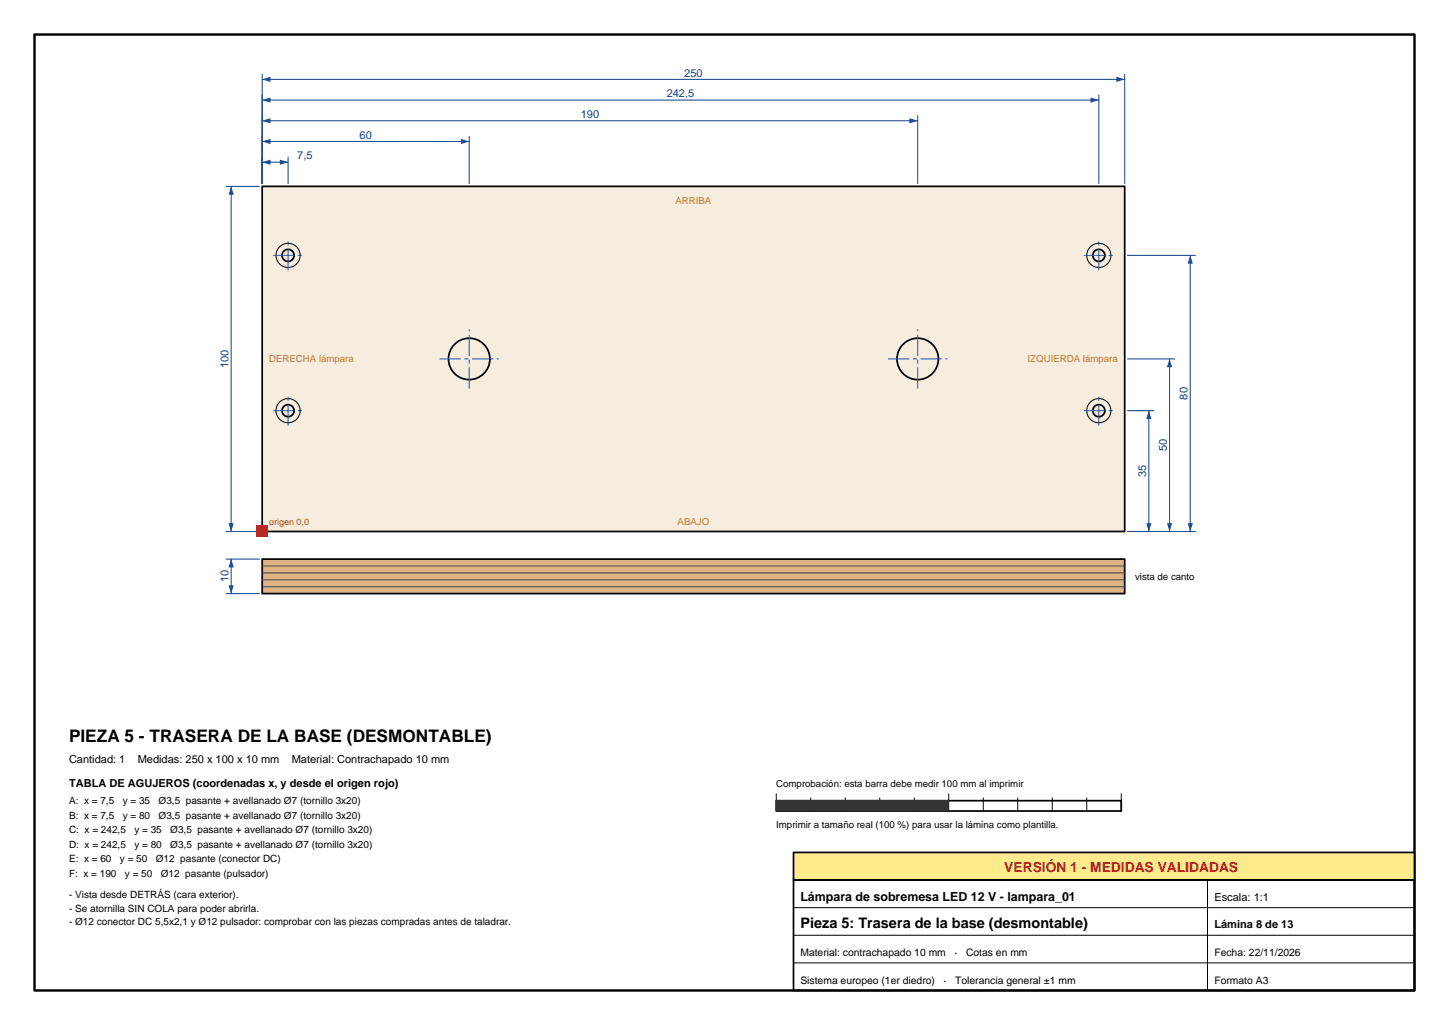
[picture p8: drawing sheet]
<svg xmlns="http://www.w3.org/2000/svg" width="420mm" height="297mm" viewBox="0 0 420 297" stroke-linecap="round" stroke-linejoin="round" font-family="sans-serif">
<defs><g id="words">
<text font-size="5" x="20" y="215">PIEZA 5 - TRASERA DE LA BASE (DESMONTABLE)</text>
<text font-size="4.2" x="232" y="269">Pieza 5: Trasera de la base (desmontable)</text>
<text font-size="4" fill="#cc1a1a" x="291.1" y="252.6">VERSIÓN 1 - MEDIDAS VALIDADAS</text>
<text font-size="3.6" x="232" y="261">Lámpara de sobremesa LED 12 V - lampara_01</text>
<g font-size="3.2" fill="#0d408c">
<text x="198.3" y="22.2">250</text>
<text x="193.2" y="28.2">242,5</text>
<text x="168.3" y="34.2">190</text>
<text x="104.2" y="40.2">60</text>
<text x="86.2" y="46.2">7,5</text>
<text x="66.2" y="106.7" transform="rotate(-90 66.2 106.7)">100</text>
<text x="344.2" y="115.8" transform="rotate(-90 344.2 115.8)">80</text>
<text x="338.2" y="130.8" transform="rotate(-90 338.2 130.8)">50</text>
<text x="332.2" y="138.3" transform="rotate(-90 332.2 138.3)">35</text>
<text x="66.2" y="168.8" transform="rotate(-90 66.2 168.8)">10</text>
</g>
<g font-size="3.2">
<text x="20" y="221">Cantidad: 1</text>
<text x="39.9" y="221">Medidas: 250 x 100 x 10 mm</text>
<text x="84.6" y="221">Material: Contrachapado 10 mm</text>
<text x="20" y="228">TABLA DE AGUJEROS (coordenadas x, y desde el origen rojo)</text>
<text x="352" y="261">Escala: 1:1</text>
<text x="352" y="269">Lámina 8 de 13</text>
</g>
<g font-size="3">
<text x="232" y="277">Material: contrachapado 10 mm</text>
<text x="276.7" y="277">·</text>
<text x="280" y="277">Cotas en mm</text>
<text x="352" y="277">Fecha: 22/11/2026</text>
<text x="232" y="285">Sistema europeo (1er diedro)</text>
<text x="273.5" y="285">·</text>
<text x="276.9" y="285">Tolerancia general ±1 mm</text>
<text x="352" y="285">Formato A3</text>
</g>
<g font-size="2.9">
<text x="20" y="233">A: x = 7,5</text>
<text x="35.6" y="233">y = 35</text>
<text x="46" y="233">Ø3,5 pasante + avellanado Ø7 (tornillo 3x20)</text>
<text x="20" y="237.2">B: x = 7,5</text>
<text x="35.6" y="237.2">y = 80</text>
<text x="46" y="237.2">Ø3,5 pasante + avellanado Ø7 (tornillo 3x20)</text>
<text x="20" y="241.4">C: x = 242,5</text>
<text x="20" y="245.6">D: x = 242,5</text>
<text x="38.9" y="241.4">y = 35</text>
<text x="38.9" y="245.6">y = 80</text>
<text x="49.3" y="241.4">Ø3,5 pasante + avellanado Ø7 (tornillo 3x20)</text>
<text x="49.3" y="245.6">Ø3,5 pasante + avellanado Ø7 (tornillo 3x20)</text>
<text x="20" y="249.8">E: x = 60</text>
<text x="34.8" y="249.8">y = 50</text>
<text x="45.2" y="249.8">Ø12 pasante (conector DC)</text>
<text x="20" y="254">F: x = 190</text>
<text x="36.2" y="254">y = 50</text>
<text x="46.6" y="254">Ø12 pasante (pulsador)</text>
<text x="20" y="260.2">- Vista desde DETRÁS (cara exterior).</text>
<text x="20" y="264.1">- Se atornilla SIN COLA para poder abrirla.</text>
<text x="20" y="268">- Ø12 conector DC 5,5x2,1 y Ø12 pulsador: comprobar con las piezas compradas antes de taladrar.</text>
</g>
<g font-size="2.8" fill="#d97300">
<text x="195.8" y="59">ARRIBA</text>
<text x="78" y="105">DERECHA lámpara</text>
<text x="297.9" y="105">IZQUIERDA lámpara</text>
<text x="196.4" y="152">ABAJO</text>
</g>
<g font-size="2.8">
<text x="329" y="168">vista de canto</text>
<text x="225" y="228">Comprobación: esta barra debe medir 100 mm al imprimir</text>
<text x="225" y="240">Imprimir a tamaño real (100 %) para usar la lámina como plantilla.</text>
</g>
<text font-size="2.6" fill="#cc1a1a" x="78" y="152">origen 0,0</text>
</g></defs>
<path d="M76 54h250v100h-250z" fill-rule="evenodd" fill="#f7edde"/>
<g fill="none" stroke="#000" stroke-width=".5">
<path d="M76 54h250v100h-250z"/>
<circle cx="83.5" cy="74" r="1.75"/>
<circle cx="318.5" cy="74" r="1.75"/>
<circle cx="83.5" cy="119" r="1.75"/>
<circle cx="136" cy="104" r="6"/>
<circle cx="266" cy="104" r="6"/>
<circle cx="318.5" cy="119" r="1.75"/>
</g>
<g fill="none" stroke="#000" stroke-width=".29">
<circle cx="83.5" cy="74" r="3.5"/>
<circle cx="318.5" cy="74" r="3.5"/>
<circle cx="83.5" cy="119" r="3.5"/>
<circle cx="318.5" cy="119" r="3.5"/>
</g>
<path d="M79.3 74h8.5M83.5 78.2v-8.5M314.3 74h8.5M318.5 78.2v-8.5M79.3 119h8.5M127.5 104h17M136 112.5v-17M257.5 104h17M266 112.5v-17M314.3 119h8.5M83.5 123.2v-8.5M318.5 123.2v-8.5" fill="none" stroke="#1a59b3" stroke-width=".29" stroke-dasharray="6 1.2 1 1.2"/>
<path d="M76 45.5v7.7M76 47h7.5M83.5 45.5v7.7" fill="none" stroke="#0d408c" stroke-width=".29"/>
<g fill="#0d408c">
<path d="M76 47l2.4-.8v1.5z"/>
<path d="M81.1 46.2l2.4 .8-2.4 .7z"/>
</g>
<path d="M76 39.5v13.7M136 39.5v13.7M76 41h60" fill="none" stroke="#0d408c" stroke-width=".29"/>
<g fill="#0d408c">
<path d="M76 41l2.4-.8v1.5z"/>
<path d="M133.6 40.2l2.4 .8-2.4 .7z"/>
</g>
<path d="M76 33.5v19.7M76 35h190M266 33.5v19.7" fill="none" stroke="#0d408c" stroke-width=".29"/>
<g fill="#0d408c">
<path d="M76 35l2.4-.8v1.5z"/>
<path d="M263.6 34.2l2.4 .8-2.4 .7z"/>
</g>
<path d="M76 27.5v25.7M76 29h242.5M318.5 27.5v25.7" fill="none" stroke="#0d408c" stroke-width=".29"/>
<g fill="#0d408c">
<path d="M76 29l2.4-.8v1.5z"/>
<path d="M316.1 28.2l2.4 .8-2.4 .7z"/>
</g>
<path d="M76 21.5v31.7M76 23h250M326 21.5v31.7" fill="none" stroke="#0d408c" stroke-width=".29"/>
<g fill="#0d408c">
<path d="M76 23l2.4-.8v1.5z"/>
<path d="M323.6 22.2l2.4 .8-2.4 .7z"/>
</g>
<path d="M326.8 119h7.7M333 119v35M326.8 154h7.7" fill="none" stroke="#0d408c" stroke-width=".29"/>
<g fill="#0d408c">
<path d="M332.3 151.6h1.5l-.8 2.4z"/>
<path d="M333 119l.8 2.4h-1.5z"/>
</g>
<path d="M326.8 104h13.7M339 104v50M326.8 154h13.7" fill="none" stroke="#0d408c" stroke-width=".29"/>
<g fill="#0d408c">
<path d="M338.3 151.6h1.5l-.8 2.4z"/>
<path d="M339 104l.8 2.4h-1.5z"/>
</g>
<path d="M326.8 74h19.7M345 74v80M326.8 154h19.7" fill="none" stroke="#0d408c" stroke-width=".29"/>
<g fill="#0d408c">
<path d="M344.3 151.6h1.5l-.8 2.4z"/>
<path d="M345 74l.8 2.4h-1.5z"/>
</g>
<path d="M65.5 54h9.7M67 54v100M65.5 154h9.7" fill="none" stroke="#0d408c" stroke-width=".29"/>
<g fill="#0d408c">
<path d="M66.3 151.6h1.5l-.8 2.4z"/>
<path d="M67 54l.8 2.4h-1.5z"/>
</g>
<path d="M74.4 152.4h3.2v3.2h-3.2z" fill-rule="evenodd" fill="#d90000"/>
<path d="M76 162h250v10h-250z" fill-rule="evenodd" fill="#deb385"/>
<path d="M76 162h250v10h-250z" fill="none" stroke="#000" stroke-width=".5"/>
<path d="M76 170h250M76 168h250M76 166h250M76 164h250" fill="none" stroke="#4d4d4d" stroke-width=".29"/>
<path d="M65.5 172h9.7M65.5 162h9.7M67 162v10" fill="none" stroke="#0d408c" stroke-width=".29"/>
<g fill="#0d408c">
<path d="M66.3 169.6h1.5l-.8 2.4z"/>
<path d="M67 162l.8 2.4h-1.5z"/>
</g>
<path d="M225 232h100v3h-100z" fill="none" stroke="#000" stroke-width=".5"/>
<path d="M225 230v5M235 231.2v3.8M245 231.2v3.8M255 231.2v3.8M265 231.2v3.8M275 230v5M285 231.2v3.8M295 231.2v3.8M305 231.2v3.8M315 231.2v3.8M325 230v5" fill="none" stroke="#000" stroke-width=".29"/>
<path d="M225 232h50v3h-50z" fill-rule="evenodd" fill="#333"/>
<path d="M10 10h400v277h-400z" fill="none" stroke="#000" stroke-width=".7"/>
<path d="M230 247h180v8h-180z" fill-rule="evenodd" fill="#ffeb8c"/>
<path d="M230 247h180v8h-180zM230 255h180v32h-180z" fill="none" stroke="#000" stroke-width=".5"/>
<path d="M350 255v32M230 279h180M230 271h180M230 263h180" fill="none" stroke="#000" stroke-width=".29"/>
<use href="#words"/>
</svg>
